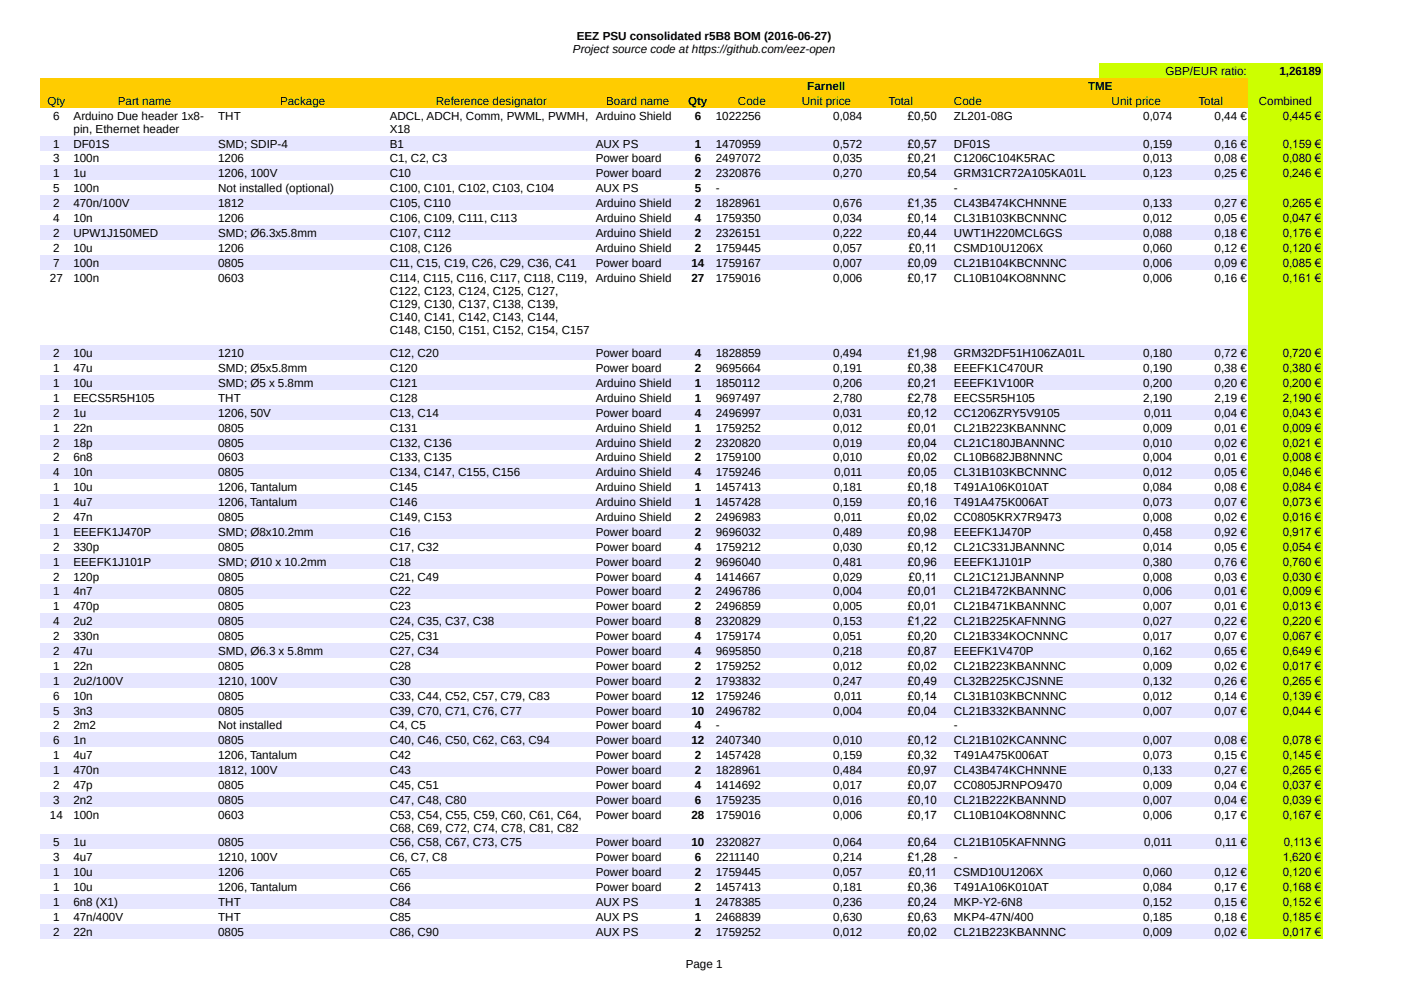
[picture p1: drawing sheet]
<svg xmlns="http://www.w3.org/2000/svg" width="297mm" height="210mm" viewBox="0 0 297 210" stroke-linecap="round" stroke-linejoin="round" font-family="sans-serif">
<defs><g id="words">
<g font-size="2.5">
<text x="121.5" y="11.2">Project source code at https://github.com/eez-open</text>
<text x="122.3" y="8.4">EEZ PSU consolidated r5B8 BOM (2016-06-27)</text>
<text x="247.1" y="15.9">GBP/EUR ratio:</text>
<text x="271.3" y="15.9">1,26189</text>
<text x="10.1" y="22.2">Qty</text>
<text x="25" y="22.2">Part name</text>
<text x="59.4" y="22.2">Package</text>
<text x="92.4" y="22.2">Reference designator</text>
<text x="128.5" y="22.2">Board name</text>
<text x="145.9" y="22.2">Qty</text>
<text x="156.5" y="22.2">Code</text>
<text x="170" y="22.2">Unit price</text>
<text x="171.2" y="19.1">Farnell</text>
<text x="188.4" y="22.2">Total</text>
<text x="202.2" y="22.2">Code</text>
<text x="230.7" y="19.1">TME</text>
<text x="235.7" y="22.2">Unit price</text>
<text x="254.1" y="22.2">Total</text>
<text x="266.9" y="22.2">Combined</text>
<text x="11.3" y="25.4">6</text>
<text x="15.6" y="25.4">Arduino Due header 1x8-</text>
<text x="15.6" y="28.2">pin, Ethernet header</text>
<text x="46.2" y="25.4">THT</text>
<text x="82.6" y="25.4">ADCL, ADCH, Comm, PWML, PWMH, Arduino Shield</text>
<text x="82.6" y="28.2">X18</text>
<text x="147.3" y="25.4">6</text>
<text x="151.8" y="25.4">1022256</text>
<text x="176.7" y="25.4">0,084</text>
<text x="192.5" y="25.4">£0,50</text>
<text x="202.2" y="25.4">ZL201-08G</text>
<text x="242.4" y="25.4">0,074</text>
<text x="257.5" y="25.4">0,44 €</text>
<text x="272" y="25.4">0,445 €</text>
<text x="11.3" y="31.3">1</text>
<text x="11.3" y="34.4">3</text>
<text x="15.6" y="31.3">DF01S</text>
<text x="15.6" y="34.4">100n</text>
<text x="46.2" y="31.3">SMD; SDIP-4</text>
<text x="46.2" y="34.4">1206</text>
<text x="82.6" y="31.3">B1</text>
<text x="82.6" y="34.4">C1, C2, C3</text>
<text x="126.3" y="31.3">AUX PS</text>
<text x="126.3" y="34.4">Power board</text>
<text x="147.3" y="31.3">1</text>
<text x="147.3" y="34.4">6</text>
<text x="151.8" y="31.3">1470959</text>
<text x="151.8" y="34.4">2497072</text>
<text x="176.7" y="31.3">0,572</text>
<text x="176.7" y="34.4">0,035</text>
<text x="192.5" y="31.3">£0,57</text>
<text x="192.5" y="34.4">£0,21</text>
<text x="202.2" y="31.3">DF01S</text>
<text x="202.2" y="34.4">C1206C104K5RAC</text>
<text x="242.4" y="31.3">0,159</text>
<text x="242.4" y="34.4">0,013</text>
<text x="257.5" y="31.3">0,16 €</text>
<text x="257.5" y="34.4">0,08 €</text>
<text x="272" y="31.3">0,159 €</text>
<text x="272" y="34.4">0,080 €</text>
<text x="11.3" y="37.6">1</text>
<text x="11.3" y="40.7">5</text>
<text x="15.6" y="37.6">1u</text>
<text x="15.6" y="40.7">100n</text>
<text x="46.2" y="37.6">1206, 100V</text>
<text x="46.2" y="40.7">Not installed (optional)</text>
<text x="82.6" y="37.6">C10</text>
<text x="82.6" y="40.7">C100, C101, C102, C103, C104</text>
<text x="126.3" y="37.6">Power board</text>
<text x="126.3" y="40.7">AUX PS</text>
<text x="147.3" y="37.6">2</text>
<text x="147.3" y="40.7">5</text>
<text x="151.8" y="37.6">2320876</text>
<text x="151.8" y="40.7">-</text>
<text x="176.7" y="37.6">0,270</text>
<text x="192.5" y="37.6">£0,54</text>
<text x="202.2" y="37.6">GRM31CR72A105KA01L</text>
<text x="202.2" y="40.7">-</text>
<text x="242.4" y="37.6">0,123</text>
<text x="257.5" y="37.6">0,25 €</text>
<text x="272" y="37.6">0,246 €</text>
<text x="11.3" y="43.9">2</text>
<text x="11.3" y="47.1">4</text>
<text x="15.6" y="43.9">470n/100V</text>
<text x="15.6" y="47.1">10n</text>
<text x="46.2" y="43.9">1812</text>
<text x="46.2" y="47.1">1206</text>
<text x="82.6" y="43.9">C105, C110</text>
<text x="82.6" y="47.1">C106, C109, C111, C113</text>
<text x="126.3" y="43.9">Arduino Shield</text>
<text x="126.3" y="47.1">Arduino Shield</text>
<text x="147.3" y="43.9">2</text>
<text x="147.3" y="47.1">4</text>
<text x="151.8" y="43.9">1828961</text>
<text x="151.8" y="47.1">1759350</text>
<text x="176.7" y="43.9">0,676</text>
<text x="176.7" y="47.1">0,034</text>
<text x="192.5" y="43.9">£1,35</text>
<text x="192.5" y="47.1">£0,14</text>
<text x="202.2" y="43.9">CL43B474KCHNNNE</text>
<text x="202.2" y="47.1">CL31B103KBCNNNC</text>
<text x="242.4" y="43.9">0,133</text>
<text x="242.4" y="47.1">0,012</text>
<text x="257.5" y="43.9">0,27 €</text>
<text x="257.5" y="47.1">0,05 €</text>
<text x="272" y="43.9">0,265 €</text>
<text x="272" y="47.1">0,047 €</text>
<text x="11.3" y="50.2">2</text>
<text x="11.3" y="53.4">2</text>
<text x="15.6" y="50.2">UPW1J150MED</text>
<text x="15.6" y="53.4">10u</text>
<text x="46.2" y="50.2">SMD; Ø6.3x5.8mm</text>
<text x="46.2" y="53.4">1206</text>
<text x="82.6" y="50.2">C107, C112</text>
<text x="82.6" y="53.4">C108, C126</text>
<text x="126.3" y="50.2">Arduino Shield</text>
<text x="126.3" y="53.4">Arduino Shield</text>
<text x="147.3" y="50.2">2</text>
<text x="147.3" y="53.4">2</text>
<text x="151.8" y="50.2">2326151</text>
<text x="151.8" y="53.4">1759445</text>
<text x="176.7" y="50.2">0,222</text>
<text x="176.7" y="53.4">0,057</text>
<text x="192.5" y="50.2">£0,44</text>
<text x="192.7" y="53.4">£0,11</text>
<text x="202.2" y="50.2">UWT1H220MCL6GS</text>
<text x="202.2" y="53.4">CSMD10U1206X</text>
<text x="242.4" y="50.2">0,088</text>
<text x="242.4" y="53.4">0,060</text>
<text x="257.5" y="50.2">0,18 €</text>
<text x="257.5" y="53.4">0,12 €</text>
<text x="272" y="50.2">0,176 €</text>
<text x="272" y="53.4">0,120 €</text>
<text x="10.6" y="59.7">27</text>
<text x="11.3" y="56.6">7</text>
<text x="15.6" y="56.6">100n</text>
<text x="15.6" y="59.7">100n</text>
<text x="46.2" y="56.6">0805</text>
<text x="46.2" y="59.7">0603</text>
<text x="82.6" y="56.6">C11, C15, C19, C26, C29, C36, C41</text>
<text x="82.6" y="59.7">C114, C115, C116, C117, C118, C119,</text>
<text x="126.3" y="56.6">Power board</text>
<text x="126.3" y="59.7">Arduino Shield</text>
<text x="146.6" y="56.6">14</text>
<text x="146.6" y="59.7">27</text>
<text x="151.8" y="56.6">1759167</text>
<text x="151.8" y="59.7">1759016</text>
<text x="176.7" y="56.6">0,007</text>
<text x="176.7" y="59.7">0,006</text>
<text x="192.5" y="56.6">£0,09</text>
<text x="192.5" y="59.7">£0,17</text>
<text x="202.2" y="56.6">CL21B104KBCNNNC</text>
<text x="202.2" y="59.7">CL10B104KO8NNNC</text>
<text x="242.4" y="56.6">0,006</text>
<text x="242.4" y="59.7">0,006</text>
<text x="257.5" y="56.6">0,09 €</text>
<text x="257.5" y="59.7">0,16 €</text>
<text x="272" y="56.6">0,085 €</text>
<text x="272" y="59.7">0,161 €</text>
<text x="82.6" y="62.5">C122, C123, C124, C125, C127,</text>
<text x="82.6" y="65.3">C129, C130, C137, C138, C139,</text>
<text x="82.6" y="68">C140, C141, C142, C143, C144,</text>
<text x="82.6" y="70.8">C148, C150, C151, C152, C154, C157</text>
<text x="11.3" y="75.7">2</text>
<text x="15.6" y="75.7">10u</text>
<text x="46.2" y="75.7">1210</text>
<text x="82.6" y="75.7">C12, C20</text>
<text x="126.3" y="75.7">Power board</text>
<text x="147.3" y="75.7">4</text>
<text x="151.8" y="75.7">1828859</text>
<text x="176.7" y="75.7">0,494</text>
<text x="192.5" y="75.7">£1,98</text>
<text x="202.2" y="75.7">GRM32DF51H106ZA01L</text>
<text x="242.4" y="75.7">0,180</text>
<text x="257.5" y="75.7">0,72 €</text>
<text x="272" y="75.7">0,720 €</text>
<text x="11.3" y="78.9">1</text>
<text x="11.3" y="82.1">1</text>
<text x="15.6" y="78.9">47u</text>
<text x="15.6" y="82.1">10u</text>
<text x="46.2" y="78.9">SMD; Ø5x5.8mm</text>
<text x="46.2" y="82.1">SMD; Ø5 x 5.8mm</text>
<text x="82.6" y="78.9">C120</text>
<text x="82.6" y="82.1">C121</text>
<text x="126.3" y="78.9">Power board</text>
<text x="126.3" y="82.1">Arduino Shield</text>
<text x="147.3" y="78.9">2</text>
<text x="147.3" y="82.1">1</text>
<text x="151.8" y="78.9">9695664</text>
<text x="151.8" y="82.1">1850112</text>
<text x="176.7" y="78.9">0,191</text>
<text x="176.7" y="82.1">0,206</text>
<text x="192.5" y="78.9">£0,38</text>
<text x="192.5" y="82.1">£0,21</text>
<text x="202.2" y="78.9">EEEFK1C470UR</text>
<text x="202.2" y="82.1">EEEFK1V100R</text>
<text x="242.4" y="78.9">0,190</text>
<text x="242.4" y="82.1">0,200</text>
<text x="257.5" y="78.9">0,38 €</text>
<text x="257.5" y="82.1">0,20 €</text>
<text x="272" y="78.9">0,380 €</text>
<text x="272" y="82.1">0,200 €</text>
<text x="11.3" y="85.2">1</text>
<text x="11.3" y="88.4">2</text>
<text x="15.6" y="85.2">EECS5R5H105</text>
<text x="15.6" y="88.4">1u</text>
<text x="46.2" y="85.2">THT</text>
<text x="46.2" y="88.4">1206, 50V</text>
<text x="82.6" y="85.2">C128</text>
<text x="82.6" y="88.4">C13, C14</text>
<text x="126.3" y="85.2">Arduino Shield</text>
<text x="126.3" y="88.4">Power board</text>
<text x="147.3" y="85.2">1</text>
<text x="147.3" y="88.4">4</text>
<text x="151.8" y="85.2">9697497</text>
<text x="151.8" y="88.4">2496997</text>
<text x="176.7" y="85.2">2,780</text>
<text x="176.7" y="88.4">0,031</text>
<text x="192.5" y="85.2">£2,78</text>
<text x="192.5" y="88.4">£0,12</text>
<text x="202.2" y="85.2">EECS5R5H105</text>
<text x="202.2" y="88.4">CC1206ZRY5V9105</text>
<text x="242.4" y="85.2">2,190</text>
<text x="242.6" y="88.4">0,011</text>
<text x="257.5" y="85.2">2,19 €</text>
<text x="257.5" y="88.4">0,04 €</text>
<text x="272" y="85.2">2,190 €</text>
<text x="272" y="88.4">0,043 €</text>
<text x="11.3" y="91.5">1</text>
<text x="11.3" y="94.7">2</text>
<text x="15.6" y="91.5">22n</text>
<text x="15.6" y="94.7">18p</text>
<text x="46.2" y="91.5">0805</text>
<text x="46.2" y="94.7">0805</text>
<text x="82.6" y="91.5">C131</text>
<text x="82.6" y="94.7">C132, C136</text>
<text x="126.3" y="91.5">Arduino Shield</text>
<text x="126.3" y="94.7">Arduino Shield</text>
<text x="147.3" y="91.5">1</text>
<text x="147.3" y="94.7">2</text>
<text x="151.8" y="91.5">1759252</text>
<text x="151.8" y="94.7">2320820</text>
<text x="176.7" y="91.5">0,012</text>
<text x="176.7" y="94.7">0,019</text>
<text x="192.5" y="91.5">£0,01</text>
<text x="192.5" y="94.7">£0,04</text>
<text x="202.2" y="91.5">CL21B223KBANNNC</text>
<text x="202.2" y="94.7">CL21C180JBANNNC</text>
<text x="242.4" y="91.5">0,009</text>
<text x="242.4" y="94.7">0,010</text>
<text x="257.5" y="91.5">0,01 €</text>
<text x="257.5" y="94.7">0,02 €</text>
<text x="272" y="91.5">0,009 €</text>
<text x="272" y="94.7">0,021 €</text>
<text x="11.3" y="97.8">2</text>
<text x="11.3" y="101">4</text>
<text x="15.6" y="97.8">6n8</text>
<text x="15.6" y="101">10n</text>
<text x="46.2" y="97.8">0603</text>
<text x="46.2" y="101">0805</text>
<text x="82.6" y="97.8">C133, C135</text>
<text x="82.6" y="101">C134, C147, C155, C156</text>
<text x="126.3" y="97.8">Arduino Shield</text>
<text x="126.3" y="101">Arduino Shield</text>
<text x="147.3" y="97.8">2</text>
<text x="147.3" y="101">4</text>
<text x="151.8" y="97.8">1759100</text>
<text x="151.8" y="101">1759246</text>
<text x="176.7" y="97.8">0,010</text>
<text x="176.9" y="101">0,011</text>
<text x="192.5" y="97.8">£0,02</text>
<text x="192.5" y="101">£0,05</text>
<text x="202.2" y="97.8">CL10B682JB8NNNC</text>
<text x="202.2" y="101">CL31B103KBCNNNC</text>
<text x="242.4" y="97.8">0,004</text>
<text x="242.4" y="101">0,012</text>
<text x="257.5" y="97.8">0,01 €</text>
<text x="257.5" y="101">0,05 €</text>
<text x="272" y="97.8">0,008 €</text>
<text x="272" y="101">0,046 €</text>
<text x="11.3" y="104.1">1</text>
<text x="11.3" y="107.3">1</text>
<text x="15.6" y="104.1">10u</text>
<text x="15.6" y="107.3">4u7</text>
<text x="46.2" y="104.1">1206, Tantalum</text>
<text x="46.2" y="107.3">1206, Tantalum</text>
<text x="82.6" y="104.1">C145</text>
<text x="82.6" y="107.3">C146</text>
<text x="126.3" y="104.1">Arduino Shield</text>
<text x="126.3" y="107.3">Arduino Shield</text>
<text x="147.3" y="104.1">1</text>
<text x="147.3" y="107.3">1</text>
<text x="151.8" y="104.1">1457413</text>
<text x="151.8" y="107.3">1457428</text>
<text x="176.7" y="104.1">0,181</text>
<text x="176.7" y="107.3">0,159</text>
<text x="192.5" y="104.1">£0,18</text>
<text x="192.5" y="107.3">£0,16</text>
<text x="202.2" y="104.1">T491A106K010AT</text>
<text x="202.2" y="107.3">T491A475K006AT</text>
<text x="242.4" y="104.1">0,084</text>
<text x="242.4" y="107.3">0,073</text>
<text x="257.5" y="104.1">0,08 €</text>
<text x="257.5" y="107.3">0,07 €</text>
<text x="272" y="104.1">0,084 €</text>
<text x="272" y="107.3">0,073 €</text>
<text x="11.3" y="110.5">2</text>
<text x="11.3" y="113.6">1</text>
<text x="15.6" y="110.5">47n</text>
<text x="15.6" y="113.6">EEEFK1J470P</text>
<text x="46.2" y="110.5">0805</text>
<text x="46.2" y="113.6">SMD; Ø8x10.2mm</text>
<text x="82.6" y="110.5">C149, C153</text>
<text x="82.6" y="113.6">C16</text>
<text x="126.3" y="110.5">Arduino Shield</text>
<text x="126.3" y="113.6">Power board</text>
<text x="147.3" y="110.5">2</text>
<text x="147.3" y="113.6">2</text>
<text x="151.8" y="110.5">2496983</text>
<text x="151.8" y="113.6">9696032</text>
<text x="176.7" y="113.6">0,489</text>
<text x="176.9" y="110.5">0,011</text>
<text x="192.5" y="110.5">£0,02</text>
<text x="192.5" y="113.6">£0,98</text>
<text x="202.2" y="110.5">CC0805KRX7R9473</text>
<text x="202.2" y="113.6">EEEFK1J470P</text>
<text x="242.4" y="110.5">0,008</text>
<text x="242.4" y="113.6">0,458</text>
<text x="257.5" y="110.5">0,02 €</text>
<text x="257.5" y="113.6">0,92 €</text>
<text x="272" y="110.5">0,016 €</text>
<text x="272" y="113.6">0,917 €</text>
<text x="11.3" y="116.8">2</text>
<text x="11.3" y="119.9">1</text>
<text x="15.6" y="116.8">330p</text>
<text x="15.6" y="119.9">EEEFK1J101P</text>
<text x="46.2" y="116.8">0805</text>
<text x="46.2" y="119.9">SMD; Ø10 x 10.2mm</text>
<text x="82.6" y="116.8">C17, C32</text>
<text x="82.6" y="119.9">C18</text>
<text x="126.3" y="116.8">Power board</text>
<text x="126.3" y="119.9">Power board</text>
<text x="147.3" y="116.8">4</text>
<text x="147.3" y="119.9">2</text>
<text x="151.8" y="116.8">1759212</text>
<text x="151.8" y="119.9">9696040</text>
<text x="176.7" y="116.8">0,030</text>
<text x="176.7" y="119.9">0,481</text>
<text x="192.5" y="116.8">£0,12</text>
<text x="192.5" y="119.9">£0,96</text>
<text x="202.2" y="116.8">CL21C331JBANNNC</text>
<text x="202.2" y="119.9">EEEFK1J101P</text>
<text x="242.4" y="116.8">0,014</text>
<text x="242.4" y="119.9">0,380</text>
<text x="257.5" y="116.8">0,05 €</text>
<text x="257.5" y="119.9">0,76 €</text>
<text x="272" y="116.8">0,054 €</text>
<text x="272" y="119.9">0,760 €</text>
<text x="11.3" y="123.1">2</text>
<text x="15.6" y="123.1">120p</text>
<text x="46.2" y="123.1">0805</text>
<text x="82.6" y="123.1">C21, C49</text>
<text x="126.3" y="123.1">Power board</text>
<text x="147.3" y="123.1">4</text>
<text x="151.8" y="123.1">1414667</text>
<text x="176.7" y="123.1">0,029</text>
<text x="192.7" y="123.1">£0,11</text>
<text x="202.2" y="123.1">CL21C121JBANNNP</text>
<text x="242.4" y="123.1">0,008</text>
<text x="257.5" y="123.1">0,03 €</text>
<text x="272" y="123.1">0,030 €</text>
<text x="11.3" y="126.3">1</text>
<text x="11.3" y="129.4">1</text>
<text x="15.6" y="126.3">4n7</text>
<text x="15.6" y="129.4">470p</text>
<text x="46.2" y="126.3">0805</text>
<text x="46.2" y="129.4">0805</text>
<text x="82.6" y="126.3">C22</text>
<text x="82.6" y="129.4">C23</text>
<text x="126.3" y="126.3">Power board</text>
<text x="126.3" y="129.4">Power board</text>
<text x="147.3" y="126.3">2</text>
<text x="147.3" y="129.4">2</text>
<text x="151.8" y="126.3">2496786</text>
<text x="151.8" y="129.4">2496859</text>
<text x="176.7" y="126.3">0,004</text>
<text x="176.7" y="129.4">0,005</text>
<text x="192.5" y="126.3">£0,01</text>
<text x="192.5" y="129.4">£0,01</text>
<text x="202.2" y="126.3">CL21B472KBANNNC</text>
<text x="202.2" y="129.4">CL21B471KBANNNC</text>
<text x="242.4" y="126.3">0,006</text>
<text x="242.4" y="129.4">0,007</text>
<text x="257.5" y="126.3">0,01 €</text>
<text x="257.5" y="129.4">0,01 €</text>
<text x="272" y="126.3">0,009 €</text>
<text x="272" y="129.4">0,013 €</text>
<text x="11.3" y="132.6">4</text>
<text x="11.3" y="135.7">2</text>
<text x="15.6" y="132.6">2u2</text>
<text x="15.6" y="135.7">330n</text>
<text x="46.2" y="132.6">0805</text>
<text x="46.2" y="135.7">0805</text>
<text x="82.6" y="132.6">C24, C35, C37, C38</text>
<text x="82.6" y="135.7">C25, C31</text>
<text x="126.3" y="132.6">Power board</text>
<text x="126.3" y="135.7">Power board</text>
<text x="147.3" y="132.6">8</text>
<text x="147.3" y="135.7">4</text>
<text x="151.8" y="132.6">2320829</text>
<text x="151.8" y="135.7">1759174</text>
<text x="176.7" y="132.6">0,153</text>
<text x="176.7" y="135.7">0,051</text>
<text x="192.5" y="132.6">£1,22</text>
<text x="192.5" y="135.7">£0,20</text>
<text x="202.2" y="132.6">CL21B225KAFNNNG</text>
<text x="202.2" y="135.7">CL21B334KOCNNNC</text>
<text x="242.4" y="132.6">0,027</text>
<text x="242.4" y="135.7">0,017</text>
<text x="257.5" y="132.6">0,22 €</text>
<text x="257.5" y="135.7">0,07 €</text>
<text x="272" y="132.6">0,220 €</text>
<text x="272" y="135.7">0,067 €</text>
<text x="11.3" y="138.9">2</text>
<text x="11.3" y="142">1</text>
<text x="15.6" y="138.9">47u</text>
<text x="15.6" y="142">22n</text>
<text x="46.2" y="138.9">SMD, Ø6.3 x 5.8mm</text>
<text x="46.2" y="142">0805</text>
<text x="82.6" y="138.9">C27, C34</text>
<text x="82.6" y="142">C28</text>
<text x="126.3" y="138.9">Power board</text>
<text x="126.3" y="142">Power board</text>
<text x="147.3" y="138.9">4</text>
<text x="147.3" y="142">2</text>
<text x="151.8" y="138.9">9695850</text>
<text x="151.8" y="142">1759252</text>
<text x="176.7" y="138.9">0,218</text>
<text x="176.7" y="142">0,012</text>
<text x="192.5" y="138.9">£0,87</text>
<text x="192.5" y="142">£0,02</text>
<text x="202.2" y="138.9">EEEFK1V470P</text>
<text x="202.2" y="142">CL21B223KBANNNC</text>
<text x="242.4" y="138.9">0,162</text>
<text x="242.4" y="142">0,009</text>
<text x="257.5" y="138.9">0,65 €</text>
<text x="257.5" y="142">0,02 €</text>
<text x="272" y="138.9">0,649 €</text>
<text x="272" y="142">0,017 €</text>
<text x="11.3" y="145.2">1</text>
<text x="11.3" y="148.3">6</text>
<text x="15.6" y="145.2">2u2/100V</text>
<text x="15.6" y="148.3">10n</text>
<text x="46.2" y="145.2">1210, 100V</text>
<text x="46.2" y="148.3">0805</text>
<text x="82.6" y="145.2">C30</text>
<text x="82.6" y="148.3">C33, C44, C52, C57, C79, C83</text>
<text x="126.3" y="145.2">Power board</text>
<text x="126.3" y="148.3">Power board</text>
<text x="146.6" y="148.3">12</text>
<text x="147.3" y="145.2">2</text>
<text x="151.8" y="145.2">1793832</text>
<text x="151.8" y="148.3">1759246</text>
<text x="176.7" y="145.2">0,247</text>
<text x="176.9" y="148.3">0,011</text>
<text x="192.5" y="145.2">£0,49</text>
<text x="192.5" y="148.3">£0,14</text>
<text x="202.2" y="145.2">CL32B225KCJSNNE</text>
<text x="202.2" y="148.3">CL31B103KBCNNNC</text>
<text x="242.4" y="145.2">0,132</text>
<text x="242.4" y="148.3">0,012</text>
<text x="257.5" y="145.2">0,26 €</text>
<text x="257.5" y="148.3">0,14 €</text>
<text x="272" y="145.2">0,265 €</text>
<text x="272" y="148.3">0,139 €</text>
<text x="11.3" y="151.5">5</text>
<text x="11.3" y="154.7">2</text>
<text x="15.6" y="151.5">3n3</text>
<text x="15.6" y="154.7">2m2</text>
<text x="46.2" y="151.5">0805</text>
<text x="46.2" y="154.7">Not installed</text>
<text x="82.6" y="151.5">C39, C70, C71, C76, C77</text>
<text x="82.6" y="154.7">C4, C5</text>
<text x="126.3" y="151.5">Power board</text>
<text x="126.3" y="154.7">Power board</text>
<text x="146.6" y="151.5">10</text>
<text x="147.3" y="154.7">4</text>
<text x="151.8" y="151.5">2496782</text>
<text x="151.8" y="154.7">-</text>
<text x="176.7" y="151.5">0,004</text>
<text x="192.5" y="151.5">£0,04</text>
<text x="202.2" y="151.5">CL21B332KBANNNC</text>
<text x="202.2" y="154.7">-</text>
<text x="242.4" y="151.5">0,007</text>
<text x="257.5" y="151.5">0,07 €</text>
<text x="272" y="151.5">0,044 €</text>
<text x="11.3" y="157.8">6</text>
<text x="11.3" y="161">1</text>
<text x="15.6" y="157.8">1n</text>
<text x="15.6" y="161">4u7</text>
<text x="46.2" y="157.8">0805</text>
<text x="46.2" y="161">1206, Tantalum</text>
<text x="82.6" y="157.8">C40, C46, C50, C62, C63, C94</text>
<text x="82.6" y="161">C42</text>
<text x="126.3" y="157.8">Power board</text>
<text x="126.3" y="161">Power board</text>
<text x="146.6" y="157.8">12</text>
<text x="147.3" y="161">2</text>
<text x="151.8" y="157.8">2407340</text>
<text x="151.8" y="161">1457428</text>
<text x="176.7" y="157.8">0,010</text>
<text x="176.7" y="161">0,159</text>
<text x="192.5" y="157.8">£0,12</text>
<text x="192.5" y="161">£0,32</text>
<text x="202.2" y="157.8">CL21B102KCANNNC</text>
<text x="202.2" y="161">T491A475K006AT</text>
<text x="242.4" y="157.8">0,007</text>
<text x="242.4" y="161">0,073</text>
<text x="257.5" y="157.8">0,08 €</text>
<text x="257.5" y="161">0,15 €</text>
<text x="272" y="157.8">0,078 €</text>
<text x="272" y="161">0,145 €</text>
<text x="11.3" y="164.1">1</text>
<text x="11.3" y="167.3">2</text>
<text x="15.6" y="164.1">470n</text>
<text x="15.6" y="167.3">47p</text>
<text x="46.2" y="164.1">1812, 100V</text>
<text x="46.2" y="167.3">0805</text>
<text x="82.6" y="164.1">C43</text>
<text x="82.6" y="167.3">C45, C51</text>
<text x="126.3" y="164.1">Power board</text>
<text x="126.3" y="167.3">Power board</text>
<text x="147.3" y="164.1">2</text>
<text x="147.3" y="167.3">4</text>
<text x="151.8" y="164.1">1828961</text>
<text x="151.8" y="167.3">1414692</text>
<text x="176.7" y="164.1">0,484</text>
<text x="176.7" y="167.3">0,017</text>
<text x="192.5" y="164.1">£0,97</text>
<text x="192.5" y="167.3">£0,07</text>
<text x="202.2" y="164.1">CL43B474KCHNNNE</text>
<text x="202.2" y="167.3">CC0805JRNPO9470</text>
<text x="242.4" y="164.1">0,133</text>
<text x="242.4" y="167.3">0,009</text>
<text x="257.5" y="164.1">0,27 €</text>
<text x="257.5" y="167.3">0,04 €</text>
<text x="272" y="164.1">0,265 €</text>
<text x="272" y="167.3">0,037 €</text>
<text x="10.6" y="173.6">14</text>
<text x="11.3" y="170.4">3</text>
<text x="15.6" y="170.4">2n2</text>
<text x="15.6" y="173.6">100n</text>
<text x="46.2" y="170.4">0805</text>
<text x="46.2" y="173.6">0603</text>
<text x="82.6" y="170.4">C47, C48, C80</text>
<text x="82.6" y="173.6">C53, C54, C55, C59, C60, C61, C64,</text>
<text x="126.3" y="170.4">Power board</text>
<text x="126.3" y="173.6">Power board</text>
<text x="146.6" y="173.6">28</text>
<text x="147.3" y="170.4">6</text>
<text x="151.8" y="170.4">1759235</text>
<text x="151.8" y="173.6">1759016</text>
<text x="176.7" y="170.4">0,016</text>
<text x="176.7" y="173.6">0,006</text>
<text x="192.5" y="170.4">£0,10</text>
<text x="192.5" y="173.6">£0,17</text>
<text x="202.2" y="170.4">CL21B222KBANNND</text>
<text x="202.2" y="173.6">CL10B104KO8NNNC</text>
<text x="242.4" y="170.4">0,007</text>
<text x="242.4" y="173.6">0,006</text>
<text x="257.5" y="170.4">0,04 €</text>
<text x="257.5" y="173.6">0,17 €</text>
<text x="272" y="170.4">0,039 €</text>
<text x="272" y="173.6">0,167 €</text>
<text x="11.3" y="179.5">5</text>
<text x="15.6" y="179.5">1u</text>
<text x="46.2" y="179.5">0805</text>
<text x="82.6" y="179.5">C56, C58, C67, C73, C75</text>
<text x="82.6" y="176.4">C68, C69, C72, C74, C78, C81, C82</text>
<text x="126.3" y="179.5">Power board</text>
<text x="146.6" y="179.5">10</text>
<text x="151.8" y="179.5">2320827</text>
<text x="176.7" y="179.5">0,064</text>
<text x="192.5" y="179.5">£0,64</text>
<text x="202.2" y="179.5">CL21B105KAFNNNG</text>
<text x="242.6" y="179.5">0,011</text>
<text x="257.7" y="179.5">0,11 €</text>
<text x="272.2" y="179.5">0,113 €</text>
<text x="11.3" y="182.6">3</text>
<text x="11.3" y="185.8">1</text>
<text x="15.6" y="182.6">4u7</text>
<text x="15.6" y="185.8">10u</text>
<text x="46.2" y="182.6">1210, 100V</text>
<text x="46.2" y="185.8">1206</text>
<text x="82.6" y="182.6">C6, C7, C8</text>
<text x="82.6" y="185.8">C65</text>
<text x="126.3" y="182.6">Power board</text>
<text x="126.3" y="185.8">Power board</text>
<text x="147.3" y="182.6">6</text>
<text x="147.3" y="185.8">2</text>
<text x="151.8" y="182.6">2211140</text>
<text x="151.8" y="185.8">1759445</text>
<text x="176.7" y="182.6">0,214</text>
<text x="176.7" y="185.8">0,057</text>
<text x="192.5" y="182.6">£1,28</text>
<text x="192.7" y="185.8">£0,11</text>
<text x="202.2" y="182.6">-</text>
<text x="202.2" y="185.8">CSMD10U1206X</text>
<text x="242.4" y="185.8">0,060</text>
<text x="257.5" y="185.8">0,12 €</text>
<text x="272" y="182.6">1,620 €</text>
<text x="272" y="185.8">0,120 €</text>
<text x="11.3" y="188.9">1</text>
<text x="15.6" y="188.9">10u</text>
<text x="46.2" y="188.9">1206, Tantalum</text>
<text x="82.6" y="188.9">C66</text>
<text x="126.3" y="188.9">Power board</text>
<text x="147.3" y="188.9">2</text>
<text x="151.8" y="188.9">1457413</text>
<text x="176.7" y="188.9">0,181</text>
<text x="192.5" y="188.9">£0,36</text>
<text x="202.2" y="188.9">T491A106K010AT</text>
<text x="242.4" y="188.9">0,084</text>
<text x="257.5" y="188.9">0,17 €</text>
<text x="272" y="188.9">0,168 €</text>
<text x="11.3" y="192.1">1</text>
<text x="11.3" y="195.2">1</text>
<text x="15.6" y="192.1">6n8 (X1)</text>
<text x="15.6" y="195.2">47n/400V</text>
<text x="46.2" y="192.1">THT</text>
<text x="46.2" y="195.2">THT</text>
<text x="82.6" y="192.1">C84</text>
<text x="82.6" y="195.2">C85</text>
<text x="126.3" y="192.1">AUX PS</text>
<text x="126.3" y="195.2">AUX PS</text>
<text x="147.3" y="192.1">1</text>
<text x="147.3" y="195.2">1</text>
<text x="151.8" y="192.1">2478385</text>
<text x="151.8" y="195.2">2468839</text>
<text x="176.7" y="192.1">0,236</text>
<text x="176.7" y="195.2">0,630</text>
<text x="192.5" y="192.1">£0,24</text>
<text x="192.5" y="195.2">£0,63</text>
<text x="202.2" y="192.1">MKP-Y2-6N8</text>
<text x="202.2" y="195.2">MKP4-47N/400</text>
<text x="242.4" y="192.1">0,152</text>
<text x="242.4" y="195.2">0,185</text>
<text x="257.5" y="192.1">0,15 €</text>
<text x="257.5" y="195.2">0,18 €</text>
<text x="272" y="192.1">0,152 €</text>
<text x="272" y="195.2">0,185 €</text>
<text x="11.3" y="198.4">2</text>
<text x="15.6" y="198.4">22n</text>
<text x="46.2" y="198.4">0805</text>
<text x="82.6" y="198.4">C86, C90</text>
<text x="126.3" y="198.4">AUX PS</text>
<text x="147.3" y="198.4">2</text>
<text x="151.8" y="198.4">1759252</text>
<text x="176.7" y="198.4">0,012</text>
<text x="192.5" y="198.4">£0,02</text>
<text x="202.2" y="198.4">CL21B223KBANNNC</text>
<text x="242.4" y="198.4">0,009</text>
<text x="257.5" y="198.4">0,02 €</text>
<text x="272" y="198.4">0,017 €</text>
<text x="145.4" y="205.3">Page 1</text>
</g>
</g></defs>
<path d="M233 13.4h47.4v3.2h-47.4z" fill-rule="evenodd" fill="#cf0"/>
<path d="M8.6 16.6h256v6.3h-256z" fill-rule="evenodd" fill="#fc0"/>
<g fill="#cf0">
<path d="M264.6 16.6h15.8v6.3h-15.8z" fill-rule="evenodd"/>
<path d="M264.6 22.9h15.8v5.9h-15.8z" fill-rule="evenodd"/>
</g>
<path d="M8.6 28.8h256v3.1h-256z" fill-rule="evenodd" fill="#e6e6ff"/>
<g fill="#cf0">
<path d="M264.6 28.8h15.8v3.1h-15.8z" fill-rule="evenodd"/>
<path d="M264.6 31.9h15.8v3.2h-15.8z" fill-rule="evenodd"/>
</g>
<path d="M8.6 35.1h256v3.1h-256z" fill-rule="evenodd" fill="#e6e6ff"/>
<g fill="#cf0">
<path d="M264.6 35.1h15.8v3.1h-15.8z" fill-rule="evenodd"/>
<path d="M264.6 38.2h15.8v3.2h-15.8z" fill-rule="evenodd"/>
</g>
<path d="M8.6 41.4h256v3.2h-256z" fill-rule="evenodd" fill="#e6e6ff"/>
<g fill="#cf0">
<path d="M264.6 41.4h15.8v3.2h-15.8z" fill-rule="evenodd"/>
<path d="M264.6 44.6h15.8v3.1h-15.8z" fill-rule="evenodd"/>
</g>
<path d="M8.6 47.7h256v3.2h-256z" fill-rule="evenodd" fill="#e6e6ff"/>
<g fill="#cf0">
<path d="M264.6 47.7h15.8v3.2h-15.8z" fill-rule="evenodd"/>
<path d="M264.6 50.9h15.8v3.1h-15.8z" fill-rule="evenodd"/>
</g>
<path d="M8.6 54h256v3.2h-256z" fill-rule="evenodd" fill="#e6e6ff"/>
<g fill="#cf0">
<path d="M264.6 54h15.8v3.2h-15.8z" fill-rule="evenodd"/>
<path d="M264.6 57.2h15.8v16h-15.8z" fill-rule="evenodd"/>
</g>
<path d="M8.6 73.2h256v3.2h-256z" fill-rule="evenodd" fill="#e6e6ff"/>
<g fill="#cf0">
<path d="M264.6 73.2h15.8v3.2h-15.8z" fill-rule="evenodd"/>
<path d="M264.6 76.4h15.8v3.2h-15.8z" fill-rule="evenodd"/>
</g>
<path d="M8.6 79.5h256v3.2h-256z" fill-rule="evenodd" fill="#e6e6ff"/>
<g fill="#cf0">
<path d="M264.6 79.5h15.8v3.2h-15.8z" fill-rule="evenodd"/>
<path d="M264.6 82.7h15.8v3.2h-15.8z" fill-rule="evenodd"/>
</g>
<path d="M8.6 85.8h256v3.2h-256z" fill-rule="evenodd" fill="#e6e6ff"/>
<g fill="#cf0">
<path d="M264.6 85.8h15.8v3.2h-15.8z" fill-rule="evenodd"/>
<path d="M264.6 89h15.8v3.2h-15.8z" fill-rule="evenodd"/>
</g>
<path d="M8.6 92.1h256v3.2h-256z" fill-rule="evenodd" fill="#e6e6ff"/>
<g fill="#cf0">
<path d="M264.6 92.1h15.8v3.2h-15.8z" fill-rule="evenodd"/>
<path d="M264.6 95.3h15.8v3.2h-15.8z" fill-rule="evenodd"/>
</g>
<path d="M8.6 98.5h256v3.1h-256z" fill-rule="evenodd" fill="#e6e6ff"/>
<g fill="#cf0">
<path d="M264.6 98.5h15.8v3.1h-15.8z" fill-rule="evenodd"/>
<path d="M264.6 101.6h15.8v3.2h-15.8z" fill-rule="evenodd"/>
</g>
<path d="M8.6 104.8h256v3.2h-256z" fill-rule="evenodd" fill="#e6e6ff"/>
<g fill="#cf0">
<path d="M264.6 104.8h15.8v3.2h-15.8z" fill-rule="evenodd"/>
<path d="M264.6 108h15.8v3.1h-15.8z" fill-rule="evenodd"/>
</g>
<path d="M8.6 111.1h256v3.2h-256z" fill-rule="evenodd" fill="#e6e6ff"/>
<g fill="#cf0">
<path d="M264.6 111.1h15.8v3.2h-15.8z" fill-rule="evenodd"/>
<path d="M264.6 114.3h15.8v3.1h-15.8z" fill-rule="evenodd"/>
</g>
<path d="M8.6 117.4h256v3.2h-256z" fill-rule="evenodd" fill="#e6e6ff"/>
<g fill="#cf0">
<path d="M264.6 117.4h15.8v3.2h-15.8z" fill-rule="evenodd"/>
<path d="M264.6 120.6h15.8v3.2h-15.8z" fill-rule="evenodd"/>
</g>
<path d="M8.6 123.7h256v3.2h-256z" fill-rule="evenodd" fill="#e6e6ff"/>
<g fill="#cf0">
<path d="M264.6 123.7h15.8v3.2h-15.8z" fill-rule="evenodd"/>
<path d="M264.6 126.9h15.8v3.2h-15.8z" fill-rule="evenodd"/>
</g>
<path d="M8.6 130h256v3.2h-256z" fill-rule="evenodd" fill="#e6e6ff"/>
<g fill="#cf0">
<path d="M264.6 130h15.8v3.2h-15.8z" fill-rule="evenodd"/>
<path d="M264.6 133.2h15.8v3.2h-15.8z" fill-rule="evenodd"/>
</g>
<path d="M8.6 136.3h256v3.2h-256z" fill-rule="evenodd" fill="#e6e6ff"/>
<g fill="#cf0">
<path d="M264.6 136.3h15.8v3.2h-15.8z" fill-rule="evenodd"/>
<path d="M264.6 139.5h15.8v3.2h-15.8z" fill-rule="evenodd"/>
</g>
<path d="M8.6 142.7h256v3.1h-256z" fill-rule="evenodd" fill="#e6e6ff"/>
<g fill="#cf0">
<path d="M264.6 142.7h15.8v3.1h-15.8z" fill-rule="evenodd"/>
<path d="M264.6 145.8h15.8v3.2h-15.8z" fill-rule="evenodd"/>
</g>
<path d="M8.6 149h256v3.2h-256z" fill-rule="evenodd" fill="#e6e6ff"/>
<g fill="#cf0">
<path d="M264.6 149h15.8v3.2h-15.8z" fill-rule="evenodd"/>
<path d="M264.6 152.2h15.8v3.1h-15.8z" fill-rule="evenodd"/>
</g>
<path d="M8.6 155.3h256v3.2h-256z" fill-rule="evenodd" fill="#e6e6ff"/>
<g fill="#cf0">
<path d="M264.6 155.3h15.8v3.2h-15.8z" fill-rule="evenodd"/>
<path d="M264.6 158.5h15.8v3.1h-15.8z" fill-rule="evenodd"/>
</g>
<path d="M8.6 161.6h256v3.2h-256z" fill-rule="evenodd" fill="#e6e6ff"/>
<g fill="#cf0">
<path d="M264.6 161.6h15.8v3.2h-15.8z" fill-rule="evenodd"/>
<path d="M264.6 164.8h15.8v3.2h-15.8z" fill-rule="evenodd"/>
</g>
<path d="M8.6 167.9h256v3.2h-256z" fill-rule="evenodd" fill="#e6e6ff"/>
<g fill="#cf0">
<path d="M264.6 167.9h15.8v3.2h-15.8z" fill-rule="evenodd"/>
<path d="M264.6 171.1h15.8v5.9h-15.8z" fill-rule="evenodd"/>
</g>
<path d="M8.6 176.9h256v3.2h-256z" fill-rule="evenodd" fill="#e6e6ff"/>
<g fill="#cf0">
<path d="M264.6 176.9h15.8v3.2h-15.8z" fill-rule="evenodd"/>
<path d="M264.6 180.1h15.8v3.2h-15.8z" fill-rule="evenodd"/>
</g>
<path d="M8.6 183.2h256v3.2h-256z" fill-rule="evenodd" fill="#e6e6ff"/>
<g fill="#cf0">
<path d="M264.6 183.2h15.8v3.2h-15.8z" fill-rule="evenodd"/>
<path d="M264.6 186.4h15.8v3.2h-15.8z" fill-rule="evenodd"/>
</g>
<path d="M8.6 189.5h256v3.2h-256z" fill-rule="evenodd" fill="#e6e6ff"/>
<g fill="#cf0">
<path d="M264.6 189.5h15.8v3.2h-15.8z" fill-rule="evenodd"/>
<path d="M264.6 192.7h15.8v3.2h-15.8z" fill-rule="evenodd"/>
</g>
<path d="M8.6 195.9h256v3.1h-256z" fill-rule="evenodd" fill="#e6e6ff"/>
<path d="M264.6 195.9h15.8v3.1h-15.8z" fill-rule="evenodd" fill="#cf0"/>
<use href="#words"/>
</svg>
